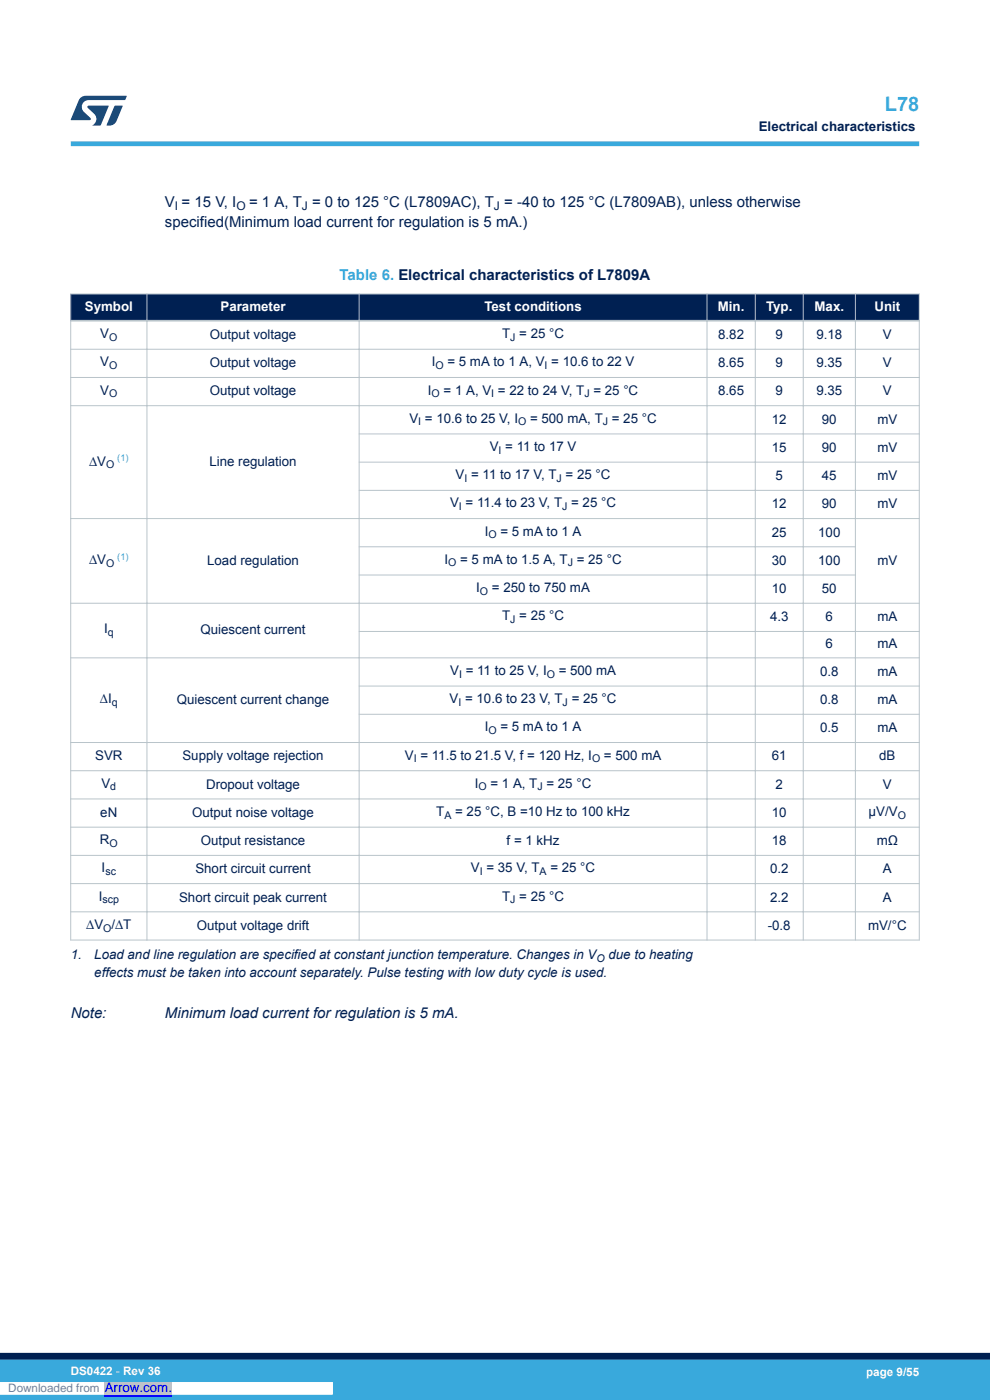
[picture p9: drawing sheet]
<svg xmlns="http://www.w3.org/2000/svg" width="210mm" height="297mm" viewBox="0 0 210 297" stroke-linecap="round" stroke-linejoin="round" font-family="sans-serif">
<defs><g id="words">
<text font-size="4.2" fill="#39a9dc" x="187.7" y="23.5">L78</text>
<g font-size="3.2" fill="#002052">
<text x="35" y="43.8">V = 15 V, I</text>
<text x="52.8" y="43.8">= 1 A, T = 0 to 125 °C (L7809AC), T = -40 to 125 °C (L7809AB), unless otherwise</text>
<text x="35" y="48.1">specified(Minimum load current for regulation is 5 mA.)</text>
<text x="15" y="216">Note:</text>
<text x="35" y="216">Minimum load current for regulation is 5 mA.</text>
</g>
<text font-size="3.2" fill="#39a9dc" x="72" y="59.4">Table 6. Electrical characteristics of L7809A</text>
<g font-size="2.8" fill="#002052">
<text x="161" y="27.9">Electrical characteristics</text>
<text x="21.3" y="71.7">V</text>
<text x="44.5" y="71.9">Output voltage</text>
<text x="106.5" y="71.7">T = 25 °C</text>
<text x="152.3" y="71.9">8.82</text>
<text x="164.5" y="71.9">9</text>
<text x="173.2" y="71.9">9.18</text>
<text x="187.3" y="71.9">V</text>
<text x="21.3" y="77.7">V</text>
<text x="44.5" y="77.9">Output voltage</text>
<text x="91.6" y="77.7">I</text>
<text x="94.9" y="77.7">= 5 mA to 1 A, V = 10.6 to 22 V</text>
<text x="152.3" y="77.9">8.65</text>
<text x="164.5" y="77.9">9</text>
<text x="173.2" y="77.9">9.35</text>
<text x="187.3" y="77.9">V</text>
<text x="21.3" y="83.7">V</text>
<text x="44.5" y="83.9">Output voltage</text>
<text x="90.8" y="83.7">I</text>
<text x="94.1" y="83.7">= 1 A, V = 22 to 24 V, T = 25 °C</text>
<text x="152.3" y="83.9">8.65</text>
<text x="164.5" y="83.9">9</text>
<text x="173.2" y="83.9">9.35</text>
<text x="187.3" y="83.9">V</text>
<text x="86.8" y="89.7">V = 10.6 to 25 V, I</text>
<text x="112.4" y="89.7">= 500 mA, T = 25 °C</text>
<text x="163.7" y="89.9">12</text>
<text x="174.3" y="89.9">90</text>
<text x="186.1" y="89.9">mV</text>
<text x="103.9" y="95.7">V = 11 to 17 V</text>
<text x="163.7" y="95.9">15</text>
<text x="174.3" y="95.9">90</text>
<text x="186.1" y="95.9">mV</text>
<text x="18.9" y="98.8">∆V</text>
<text x="44.4" y="98.9">Line regulation</text>
<text x="96.7" y="101.7">V = 11 to 17 V, T = 25 °C</text>
<text x="164.5" y="101.8">5</text>
<text x="174.3" y="101.8">45</text>
<text x="186.1" y="101.8">mV</text>
<text x="95.5" y="107.6">V = 11.4 to 23 V, T = 25 °C</text>
<text x="163.7" y="107.8">12</text>
<text x="174.3" y="107.8">90</text>
<text x="186.1" y="107.8">mV</text>
<text x="102.8" y="113.6">I</text>
<text x="106.2" y="113.6">= 5 mA to 1 A</text>
<text x="163.7" y="113.8">25</text>
<text x="173.6" y="113.8">100</text>
<text x="18.9" y="119.7">∆V</text>
<text x="43.9" y="119.8">Load regulation</text>
<text x="94.3" y="119.6">I</text>
<text x="97.6" y="119.6">= 5 mA to 1.5 A, T = 25 °C</text>
<text x="163.7" y="119.8">30</text>
<text x="173.6" y="119.8">100</text>
<text x="186.1" y="119.8">mV</text>
<text x="101" y="125.6">I</text>
<text x="104.3" y="125.6">= 250 to 750 mA</text>
<text x="163.7" y="125.8">10</text>
<text x="174.3" y="125.8">50</text>
<text x="106.5" y="131.6">T = 25 °C</text>
<text x="163.3" y="131.8">4.3</text>
<text x="175.1" y="131.8">6</text>
<text x="186.1" y="131.8">mA</text>
<text x="22.1" y="134.4">I</text>
<text x="42.5" y="134.6">Quiescent current</text>
<text x="175.1" y="137.6">6</text>
<text x="186.1" y="137.6">mA</text>
<text x="95.5" y="143.2">V = 11 to 25 V, I</text>
<text x="118.5" y="143.2">= 500 mA</text>
<text x="174" y="143.4">0.8</text>
<text x="186.1" y="143.4">mA</text>
<text x="21.2" y="149.2">∆I</text>
<text x="37.5" y="149.4">Quiescent current change</text>
<text x="95.4" y="149.2">V = 10.6 to 23 V, T = 25 °C</text>
<text x="174" y="149.4">0.8</text>
<text x="186.1" y="149.4">mA</text>
<text x="102.8" y="155.1">I</text>
<text x="106.2" y="155.1">= 5 mA to 1 A</text>
<text x="174" y="155.3">0.5</text>
<text x="186.1" y="155.3">mA</text>
<text x="20.2" y="161.3">SVR</text>
<text x="38.7" y="161.3">Supply voltage rejection</text>
<text x="85.9" y="161.1">V = 11.5 to 21.5 V, f = 120 Hz, I</text>
<text x="128.1" y="161.1">= 500 mA</text>
<text x="163.7" y="161.3">61</text>
<text x="186.5" y="161.3">dB</text>
<text x="21.5" y="167.1">V</text>
<text x="43.7" y="167.3">Dropout voltage</text>
<text x="100.7" y="167.1">I</text>
<text x="104" y="167.1">= 1 A, T = 25 °C</text>
<text x="164.5" y="167.3">2</text>
<text x="187.3" y="167.3">V</text>
<text x="21.3" y="173.3">eN</text>
<text x="40.7" y="173.3">Output noise voltage</text>
<text x="92.5" y="173.1">T</text>
<text x="96.6" y="173.1">= 25 °C, B =10 Hz to 100 kHz</text>
<text x="163.7" y="173.3">10</text>
<text x="184.3" y="173.1">µV/V</text>
<text x="21.2" y="179.1">R</text>
<text x="42.6" y="179.3">Output resistance</text>
<text x="107.5" y="179.3">f = 1 kHz</text>
<text x="163.7" y="179.3">18</text>
<text x="186" y="179.3">mΩ</text>
<text x="21.6" y="185.1">I</text>
<text x="41.4" y="185.3">Short circuit current</text>
<text x="99.9" y="185.1">V = 35 V, T</text>
<text x="116.7" y="185.1">= 25 °C</text>
<text x="163.3" y="185.3">0.2</text>
<text x="187.3" y="185.3">A</text>
<text x="20.9" y="191.1">I</text>
<text x="38" y="191.3">Short circuit peak current</text>
<text x="106.5" y="191.1">T = 25 °C</text>
<text x="163.3" y="191.3">2.2</text>
<text x="187.3" y="191.3">A</text>
<text x="18.3" y="197.1">∆V /∆T</text>
<text x="41.8" y="197.2">Output voltage drift</text>
<text x="162.9" y="197.2">-0.8</text>
<text x="184.1" y="197.2">mV/°C</text>
<text x="15" y="203.5">1.</text>
<text x="20" y="203.5">Load and line regulation are specified at constant junction temperature. Changes in V</text>
<text x="129.1" y="203.5">due to heating</text>
<text x="20" y="207.2">effects must be taken into account separately. Pulse testing with low duty cycle is used.</text>
</g>
<g font-size="2.8" fill="#fff">
<text x="18" y="66">Symbol</text>
<text x="46.8" y="66">Parameter</text>
<text x="102.8" y="66">Test conditions</text>
<text x="152.3" y="66">Min.</text>
<text x="162.5" y="66">Typ.</text>
<text x="172.8" y="66">Max.</text>
<text x="185.5" y="66">Unit</text>
</g>
<text font-size="2.8" fill="#00f" x="22.2" y="295.2">Arrow.com.</text>
<g font-size="2.5" fill="#002052">
<text x="37.1" y="44.5">I</text>
<text x="50.2" y="44.5">O</text>
<text x="64" y="44.5">J</text>
<text x="104.8" y="44.5">J</text>
</g>
<g font-size="2.5" fill="#fff">
<text x="15" y="291.6">DS0422 - Rev 36</text>
<text x="183.7" y="291.9">page 9/55</text>
</g>
<text font-size="2.5" fill="#808080" x="1.8" y="295.2">Downloaded from</text>
<g font-size="2.3" fill="#002052">
<text x="23.1" y="72.3">O</text>
<text x="108.2" y="72.3">J</text>
<text x="23.1" y="78.3">O</text>
<text x="92.4" y="78.3">O</text>
<text x="115.5" y="78.3">I</text>
<text x="23.1" y="84.3">O</text>
<text x="91.6" y="84.3">O</text>
<text x="104.2" y="84.3">I</text>
<text x="124" y="84.3">J</text>
<text x="88.7" y="90.2">I</text>
<text x="109.9" y="90.2">O</text>
<text x="127.9" y="90.2">J</text>
<text x="22.5" y="99.3">O</text>
<text x="105.8" y="96.2">I</text>
<text x="98.5" y="102.2">I</text>
<text x="118.1" y="102.2">J</text>
<text x="97.4" y="108.2">I</text>
<text x="119.2" y="108.2">J</text>
<text x="103.6" y="114.2">O</text>
<text x="22.5" y="120.3">O</text>
<text x="95.1" y="120.2">O</text>
<text x="120.4" y="120.2">J</text>
<text x="101.8" y="126.2">O</text>
<text x="22.8" y="134.9">q</text>
<text x="108.2" y="132.2">J</text>
<text x="97.4" y="143.7">I</text>
<text x="116" y="143.7">O</text>
<text x="23.7" y="149.7">q</text>
<text x="97.3" y="149.7">I</text>
<text x="119.4" y="149.7">J</text>
<text x="103.6" y="155.7">O</text>
<text x="87.8" y="161.7">I</text>
<text x="125.6" y="161.7">O</text>
<text x="23.4" y="167.7">d</text>
<text x="101.5" y="167.7">O</text>
<text x="114" y="167.7">J</text>
<text x="94.3" y="173.7">A</text>
<text x="190.4" y="173.7">O</text>
<text x="23.2" y="179.7">O</text>
<text x="22.3" y="185.6">sc</text>
<text x="101.8" y="185.6">I</text>
<text x="114.5" y="185.6">A</text>
<text x="21.7" y="191.6">scp</text>
<text x="108.2" y="191.6">J</text>
<text x="21.9" y="197.6">O</text>
<text x="126.5" y="204">O</text>
</g>
<g font-size="2" fill="#39a9dc">
<text x="24.9" y="97.8">(1)</text>
<text x="24.9" y="118.8">(1)</text>
</g>
</g></defs>
<g fill="#002052">
<path d="M15 62.4h180v5.6h-180z" fill-rule="evenodd"/>
<path d="M15 62.4h180v5.6h-180z" fill-rule="evenodd"/>
</g>
<g fill="none" stroke="#b9c4ca" stroke-width=".21">
<path d="M14.9 62.4h180.2M14.9 74.1h180.2M15 62.3v137.2M31.2 62.3v137.2M76.2 62.3v137.2M150 62.3v137.2M160.2 62.3v137.2M170.4 62.3v137.2M181.4 62.3v137.2M195 62.3v137.2M14.9 80.1h180.2M14.9 86.1h180.2"/>
<path d="M76.1 92.1h119M76.1 98h119M14.9 110h180.2M76.1 104h119M76.1 116h105.5M14.9 128h180.2M76.1 122h105.5M76.1 134h119M195.1 139.6h-180.2M14.9 157.5h180.2M76.1 145.5h119M76.1 151.5h119"/>
<path d="M14.9 163.5h180.2M14.9 169.5h180.2M14.9 175.5h180.2M14.9 181.5h180.2M14.9 187.5h180.2M14.9 193.4h180.2M14.9 199.4h180.2"/>
</g>
<path d="M14.9 68h180.2" fill="none" stroke="#b9c4ca" stroke-width=".35"/>
<path d="M15 30.5h180" fill="none" stroke="#39a9dc" stroke-width="1"/>
<g fill="#005288">
<path d="M17.1 20.7l1.1-.4 8.7 .1-.4 .8h-7.6a1.45 1.45 0 0 0-1.4 .9 1.45 1.45 0 0 0 .2 1.6l1.5 1.3v.4l-4.2 .1 1.7-4.2z"/>
<path d="M24.3 22.4l1.7 .1-1.3 3.2a1.6 1.6 0 0 1-1.5 .9l-.6-.1z"/>
<path d="M18.6 22.5h4.5l-1.8 4.1h-1.7a1.54 1.54 0 0 0 .4-2.4l-1.4-1.3z"/>
</g>
<g fill="#39a9dc">
<path d="M0 288.4h210v8.6h-210z" fill-rule="evenodd"/>
<path d="M-.1 288.4h210.2v4.4h-210.2z" fill-rule="evenodd"/>
</g>
<path d="M0 287.7h210" fill="none" stroke="#002052" stroke-width="1.4"/>
<path d="M0 294.5h70.6" fill="none" stroke="#fff" stroke-width="2.5" stroke-linecap="butt"/>
<path d="M22.2 293.2h14.3v2.6h-14.3z" fill="#c0c0c0"/>
<path d="M22.2 296.2h14.3" fill="none" stroke="#00f" stroke-width=".21"/>
<path d="M0 294.5h70.6" fill="none" stroke="#fff" stroke-width="2.5" stroke-linecap="butt"/>
<path d="M22.2 293.2h14.3v2.6h-14.3z" fill="#c0c0c0"/>
<path d="M22.2 296.2h14.3" fill="none" stroke="#00f" stroke-width=".21"/>
<path d="M0 294.5h70.6" fill="none" stroke="#fff" stroke-width="2.5" stroke-linecap="butt"/>
<path d="M22.2 293.2h14.3v2.6h-14.3z" fill="#c0c0c0"/>
<path d="M22.2 296.2h14.3" fill="none" stroke="#00f" stroke-width=".21"/>
<path d="M0 294.5h70.6" fill="none" stroke="#fff" stroke-width="2.5" stroke-linecap="butt"/>
<path d="M22.2 293.2h14.3v2.6h-14.3z" fill="#c0c0c0"/>
<path d="M22.2 296.2h14.3" fill="none" stroke="#00f" stroke-width=".21"/>
<path d="M0 294.5h70.6" fill="none" stroke="#fff" stroke-width="2.5" stroke-linecap="butt"/>
<path d="M22.2 293.2h14.3v2.6h-14.3z" fill="#c0c0c0"/>
<path d="M22.2 296.2h14.3" fill="none" stroke="#00f" stroke-width=".21"/>
<path d="M0 294.5h70.6" fill="none" stroke="#fff" stroke-width="2.5" stroke-linecap="butt"/>
<path d="M22.2 293.2h14.3v2.6h-14.3z" fill="#c0c0c0"/>
<path d="M22.2 296.2h14.3" fill="none" stroke="#00f" stroke-width=".21"/>
<path d="M0 294.5h70.6" fill="none" stroke="#fff" stroke-width="2.5" stroke-linecap="butt"/>
<path d="M22.2 293.2h14.3v2.6h-14.3z" fill="#c0c0c0"/>
<path d="M22.2 296.2h14.3" fill="none" stroke="#00f" stroke-width=".21"/>
<path d="M0 294.5h70.6" fill="none" stroke="#fff" stroke-width="2.5" stroke-linecap="butt"/>
<path d="M22.2 293.2h14.3v2.6h-14.3z" fill="#c0c0c0"/>
<path d="M22.2 296.2h14.3" fill="none" stroke="#00f" stroke-width=".21"/>
<path d="M0 294.5h70.6" fill="none" stroke="#fff" stroke-width="2.5" stroke-linecap="butt"/>
<path d="M22.2 293.2h14.3v2.6h-14.3z" fill="#c0c0c0"/>
<path d="M22.2 296.2h14.3" fill="none" stroke="#00f" stroke-width=".21"/>
<use href="#words"/>
</svg>
